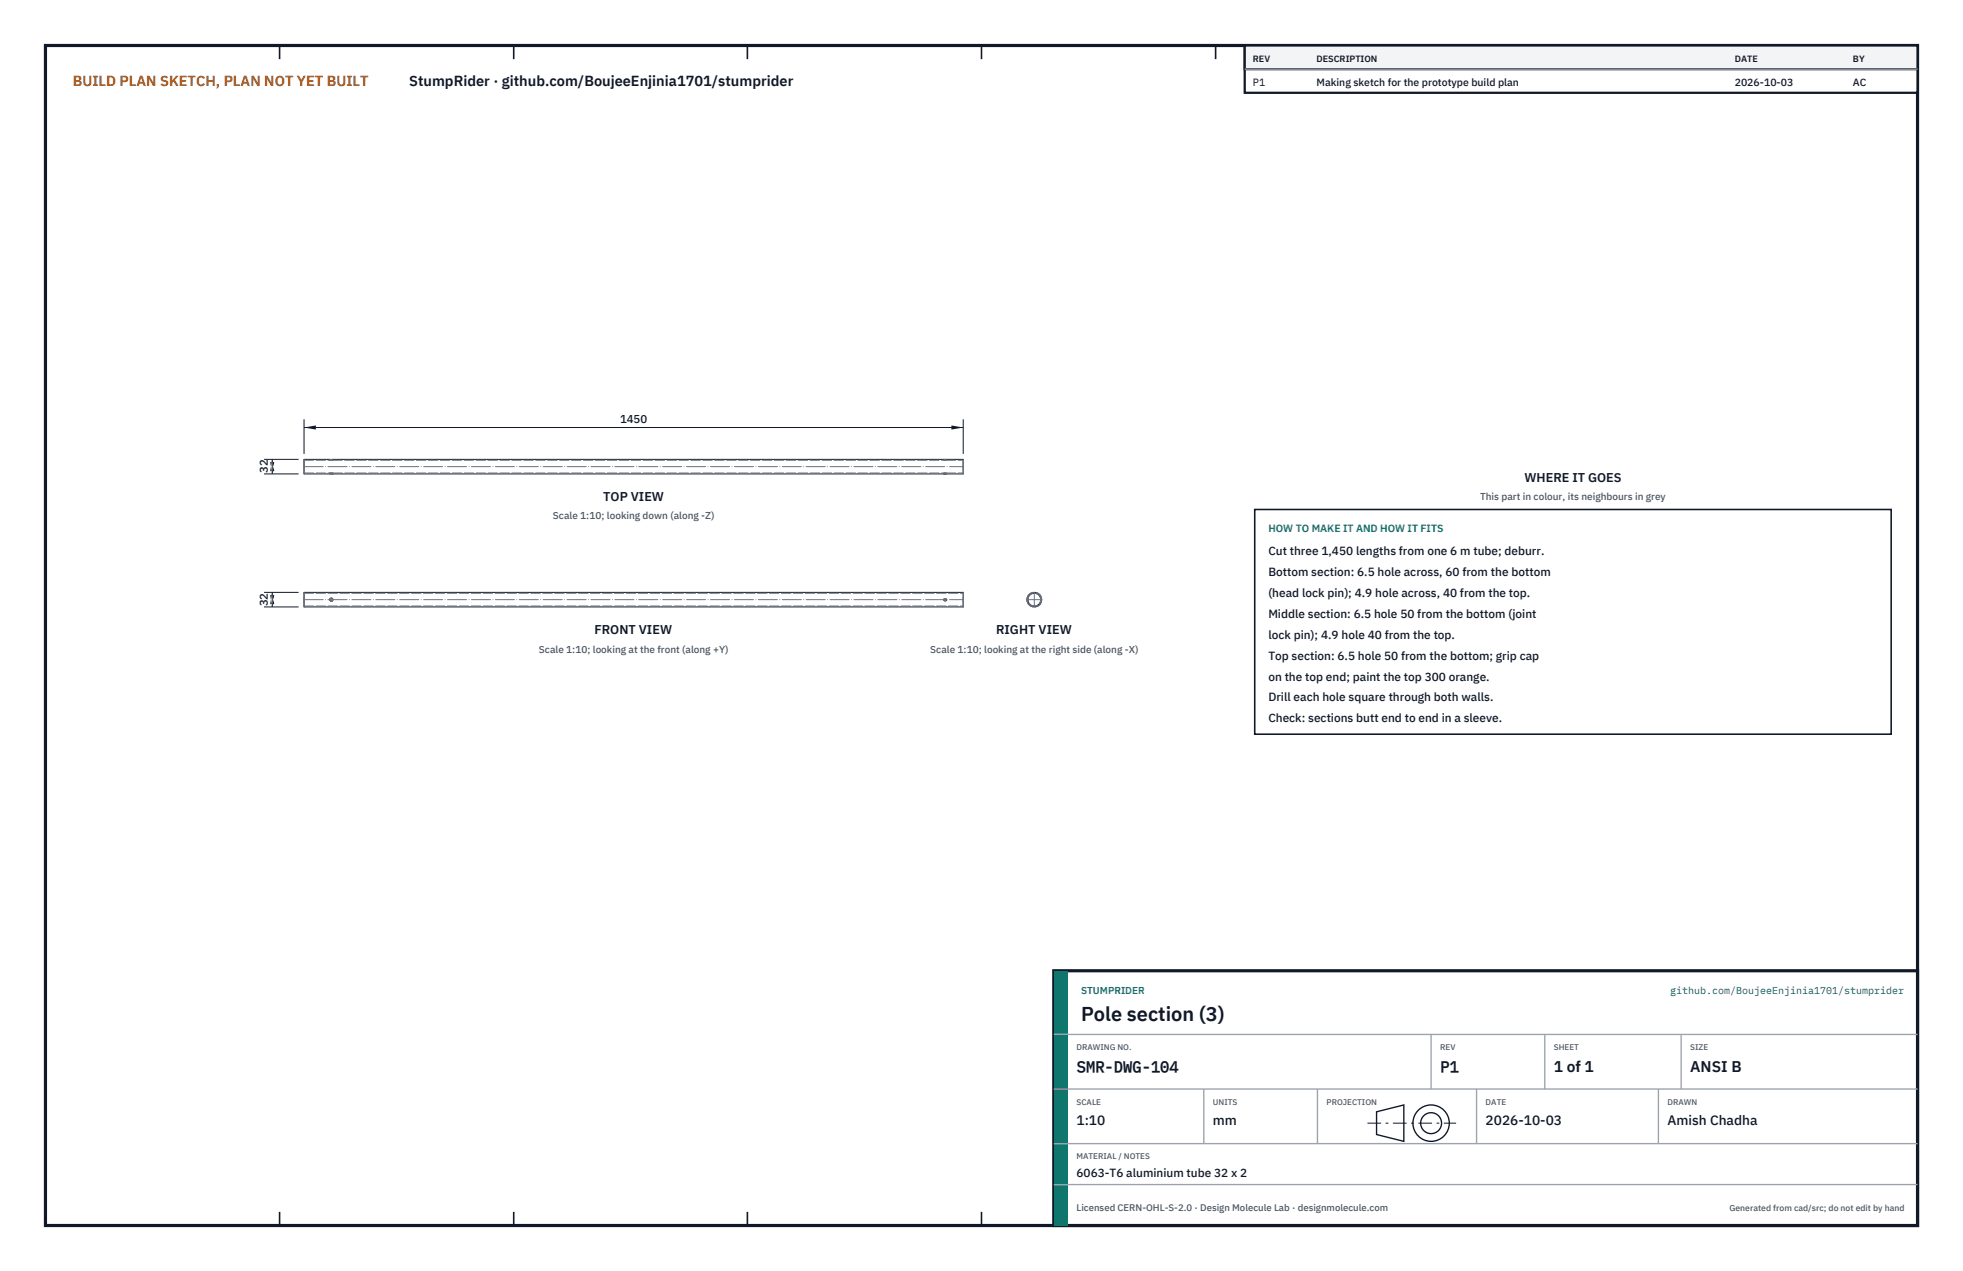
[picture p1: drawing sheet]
<svg xmlns="http://www.w3.org/2000/svg" width="432mm" height="279mm" viewBox="0 0 432 279" stroke-linecap="round" stroke-linejoin="round" font-family="sans-serif">
<defs><g id="words">
<text font-size="4.4" fill="#111827" x="237.8" y="224.4">Pole section (3)</text>
<g font-size="3.4" fill="#111827">
<text x="236.8" y="235.6">SMR-DWG-104</text>
<text x="316.8" y="235.6">P1</text>
<text x="341.8" y="235.6">1 of 1</text>
<text x="371.8" y="235.6">ANSI B</text>
</g>
<text font-size="3.2" fill="#b45309" x="16" y="19">BUILD PLAN SKETCH, PLAN NOT YET BUILT</text>
<text font-size="3.2" fill="#111827" x="90" y="19">StumpRider · github.com/BoujeeEnjinia1701/stumprider</text>
<g font-size="3" fill="#111827">
<text x="236.8" y="247.2">1:10</text>
<text x="266.8" y="247.2">mm</text>
<text x="326.8" y="247.2">2026-10-03</text>
<text x="366.8" y="247.2">Amish Chadha</text>
</g>
<g font-size="2.8" fill="#111827">
<text x="335.3" y="106">WHERE IT GOES</text>
<text x="132.7" y="110.2">TOP VIEW</text>
<text x="130.8" y="139.4">FRONT VIEW</text>
<text x="219.1" y="139.4">RIGHT VIEW</text>
</g>
<g font-size="2.6" fill="#111827">
<text x="279" y="122">Cut three 1,450 lengths from one 6 m tube; deburr.</text>
<text x="279" y="126.6">Bottom section: 6.5 hole across, 60 from the bottom</text>
<text x="279" y="131.2">(head lock pin); 4.9 hole across, 40 from the top.</text>
<text x="279" y="135.8">Middle section: 6.5 hole 50 from the bottom (joint</text>
<text x="279" y="140.4">lock pin); 4.9 hole 40 from the top.</text>
<text x="279" y="145">Top section: 6.5 hole 50 from the bottom; grip cap</text>
<text x="279" y="149.6">on the top end; paint the top 300 orange.</text>
<text x="279" y="154.2">Drill each hole square through both walls.</text>
<text x="279" y="158.8">Check: sections butt end to end in a sleeve.</text>
<text x="236.8" y="258.8">6063-T6 aluminium tube 32 x 2</text>
</g>
<g font-size="2.5" fill="#111827">
<text x="136.4" y="93">1450</text>
<text x="58.9" y="104" transform="rotate(-90 58.9 104)">32</text>
<text x="58.9" y="133.3" transform="rotate(-90 58.9 133.3)">32</text>
</g>
<g font-size="2.3" fill="#111827">
<text x="275.6" y="18.8">P1</text>
<text x="289.6" y="18.8">Making sketch for the prototype build plan</text>
<text x="381.6" y="18.8">2026-10-03</text>
<text x="407.6" y="18.8">AC</text>
</g>
<text font-size="2.3" fill="#0f766e" x="279" y="117">HOW TO MAKE IT AND HOW IT FITS</text>
<g font-size="2.2" fill="#4b5563">
<text x="325.6" y="110">This part in colour, its neighbours in grey</text>
<text x="121.6" y="114.2">Scale 1:10; looking down (along -Z)</text>
<text x="118.5" y="143.4">Scale 1:10; looking at the front (along +Y)</text>
<text x="204.6" y="143.4">Scale 1:10; looking at the right side (along -X)</text>
</g>
<g font-size="2.2" fill="#0f766e">
<text x="237.8" y="218.4">STUMPRIDER</text>
<text x="367.4" y="218.4">github.com/BoujeeEnjinia1701/stumprider</text>
</g>
<text font-size="2.1" fill="#4b5563" x="236.8" y="266.2">Licensed CERN-OHL-S-2.0 · Design Molecule Lab · designmolecule.com</text>
<g font-size="2" fill="#111827">
<text x="275.6" y="13.6">REV</text>
<text x="289.6" y="13.6">DESCRIPTION</text>
<text x="381.6" y="13.6">DATE</text>
<text x="407.6" y="13.6">BY</text>
</g>
<text font-size="1.9" fill="#4b5563" x="380.4" y="266.2">Generated from cad/src; do not edit by hand</text>
<g font-size="1.8" fill="#4b5563">
<text x="236.8" y="230.8">DRAWING NO.</text>
<text x="316.8" y="230.8">REV</text>
<text x="341.8" y="230.8">SHEET</text>
<text x="371.8" y="230.8">SIZE</text>
<text x="236.8" y="242.8">SCALE</text>
<text x="266.8" y="242.8">UNITS</text>
<text x="291.8" y="242.8">PROJECTION</text>
<text x="326.8" y="242.8">DATE</text>
<text x="366.8" y="242.8">DRAWN</text>
<text x="236.8" y="254.8">MATERIAL / NOTES</text>
</g>
</g></defs>
<path d="M10 10h411.8v259.4h-411.8z" fill="none" stroke="#111827" stroke-width=".7" stroke-linecap="butt"/>
<g fill="none" stroke="#111827" stroke-width=".35">
<path d="M61.5 10v3M113 10v3M164.4 10v3M215.9 10v3M267.4 10v3M318.9 10v3M370.3 10v3M61.5 266.4v3M113 266.4v3M164.4 266.4v3M215.9 266.4v3M267.4 266.4v3"/>
<path d="M318.9 266.4v3M370.3 266.4v3"/>
</g>
<g fill="none" stroke="#111727" stroke-width=".22">
<path d="M72.8 101h.1M72.8 104.1v.1M72.9 101h.1M72.9 104.1h.1M72.9 104.1l.2 .1M73.1 101h-.2M73.1 104.2h.1M73.1 101h.1M73.2 101h-.1M73.2 101h-6.3v3.2h6.3M73.2 104.2h134.4M73.2 101h134.4"/>
<path d="M207.6 101h.5M207.6 101h.1M207.6 104.2h.5M207.7 104.2h-.1M207.8 101h.1M207.8 104.2h.1M207.9 101h.1M207.9 104.2h.1M207.9 104.2h.2M208.1 101h-.2M208.1 104.2h.1M208.1 101h.1"/>
<path d="M208.1 101h3.8v3.2h-3.8M66.9 130.2h145v3.2h-145zM72.6 131.8h.1M72.6 131.8v.1M72.6 131.9h.1M72.6 131.9l.3 .2M72.6 131.6v.1M72.6 131.6h.1M72.6 131.6a.32 .32 0 0 1 .6 .1 .32 .32 0 0 1-.3 .4M72.9 132.1h.1M207.7 132h.1M207.7 132l.2 .1"/>
<path d="M207.7 131.6l.4 .1-.1 .3M208 132h.1M225.9 132.1h.1M226.1 131.6v.4M226.1 132v.1M226.1 131.6h.1M226.1 132l.1 .1M226.1 131.6v.3M226.1 131.5v.1M228.9 131.5v.6M228.9 132v.1M228.9 131.6h.1"/>
<path d="M228.9 131.6v.4M229.1 132.1h.1"/>
<circle cx="72.9" cy="131.8" r=".32"/>
<circle cx="207.9" cy="131.8" r=".25"/>
<circle cx="227.5" cy="131.8" r="1.61"/>
<circle cx="227.5" cy="131.8" r="1.41"/>
</g>
<g fill="none" stroke="#6a7180" stroke-width=".22" stroke-dasharray="2.1 .5">
<path d="M66.9 102.6v-1.6M66.9 104.2v-1.6M66.9 102.6v-1.4M66.9 101.2v2.8M66.9 104v-1.4M66.9 104h5.7M66.9 101.2h5.7M72.6 101h.2M72.6 104.2h.2M72.6 101.2h.3M72.6 104l.3-.1M72.6 101v.2"/>
<path d="M72.6 104v.2M72.8 101h.1M72.8 104.1h.1M72.9 101h.1M72.9 104.1h.1M72.9 101.2h.3M72.9 103.9l.3 .1M73.1 101h.1M73.1 104.2h.1M73.2 101.2h-.6M73.2 104h-.6M73.2 101v.2"/>
<path d="M73.2 104v.2M73.2 104h134.4M73.2 101.2h134.4M207.6 101.2h.3M207.6 104h.3M207.6 101v.2M207.6 104v.2M207.7 101h.1M207.7 104.2h.1M207.8 101h.1M207.8 104.2h.1M207.9 101h.1"/>
<path d="M207.9 104.2h.1M207.9 101.2h.2M207.9 104h.2M208.1 101h.1M208.1 104.2h.1M208.1 101.2h-.5M208.1 104h-.5M208.1 101v.2M208.1 104v.2M208.1 104h3.8M208.1 101.2h3.8M211.9 102.6v-1.6"/>
<path d="M211.9 104.2v-1.6M211.9 102.6v-1.4M211.9 101.2v2.8M211.9 104v-1.4M66.9 133.4v-3.2M66.9 133.2v-2.8M66.9 130.4v2.8M66.9 133.2h145M66.9 130.4h145M72.6 131.8h.1M72.6 131.9h.1M72.6 131.7v.1"/>
<path d="M72.6 132h.1M72.6 131.6h.1M72.9 132.1h.1M72.9 132.1a.32 .32 0 0 0 .3-.4 .32 .32 0 0 0-.6-.1 .32 .32 0 0 0 .2 .5h.1M207.7 132h.1M207.7 131.6v.4M207.9 132.1a.24 .24 0 0 0 .2-.4 .24 .24 0 0 0-.4 0 .24 .24 0 0 0 .1 .4h.1M207.9 132.1l.1-.1M208 132h.1M211.9 133.4v-3.2M211.9 133.2v-2.8M211.9 130.4v2.8"/>
<path d="M225.9 132.1v-.5M225.9 131.6v.5M226 132.1v-.6M226 131.5v.6M226.1 131.8h.1M226.1 131.9v.1M226.1 131.7v-.1M226.1 131.6h.1M226.1 132h.1M226.1 132.1h-.2M226.1 132.1v-.5M226.1 131.6h-.2"/>
<path d="M226.1 131.5l.1 .6M226.2 132.1h-.2M226.2 131.5h-.2M228.9 131.5v.6M228.9 131.6v.5M228.9 132h.1M228.9 131.6h.1M228.9 131.7v-.1M229.1 132.1v-.6M229.1 131.5v.6M229.1 132.1h-.2M229.1 131.5h-.2"/>
<path d="M229.1 132.1v-.5M229.1 131.6v.5M229.1 131.6h-.2"/>
<circle cx="227.5" cy="131.8" r="1.61"/>
<circle cx="227.5" cy="131.8" r="1.41"/>
</g>
<path d="M66.9 102.6h145M66.9 131.8h145M225.9 131.8h3.2M227.5 133.4v-3.2" fill="none" stroke="#6a7180" stroke-width=".22" stroke-dasharray="4.2 .5 0 .5"/>
<path d="M66.9 92.2v7.6M66.9 94h145M211.9 92.2v7.6" fill="none" stroke="#111827" stroke-width=".22"/>
<path d="M66.9 94l2.6-.5v.9zM209.3 93.5v.9l2.6-.4z" fill="#111827"/>
<path d="M58.1 101h7.6M58.1 104.2h7.6M59.9 101v3.2" fill="none" stroke="#111827" stroke-width=".22"/>
<path d="M59.9 101l-.5 2.6h.9zM59.4 101.6h.9l-.4 2.6z" fill="#111827"/>
<path d="M58.1 130.2h7.6M58.1 133.4h7.6M59.9 130.2v3.2" fill="none" stroke="#111827" stroke-width=".22"/>
<path d="M59.9 130.2l-.5 2.6h.9zM59.4 130.8h.9l-.4 2.6z" fill="#111827"/>
<path d="M276 112h140v49.4h-140z" fill="#fff" stroke="#111827" stroke-width=".35"/>
<path d="M273.8 10h148v10.4h-148z" fill="#fff" stroke="#111827" stroke-width=".5"/>
<path d="M273.8 10h148v5.2h-148z" fill="#f3f4f6" stroke="#111827" stroke-width=".5"/>
<path d="M273.8 15.2h148" fill="none" stroke="#9ca3af" stroke-width=".3"/>
<path d="M231.8 213.4h190v56h-190z" fill="#fff" stroke="#111827" stroke-width=".7" stroke-linecap="butt"/>
<path d="M231.8 213.4h3v56h-3z" fill="#0f766e"/>
<path d="M231.8 227.4h190M231.8 239.4h190M264.8 239.4v12M289.8 239.4v12M314.8 227.4v12M324.8 239.4v12M339.8 227.4v12M364.8 239.4v12M369.8 227.4v12M231.8 251.4h190M231.8 260.4h190" fill="none" stroke="#9ca3af" stroke-width=".3"/>
<g fill="none" stroke="#111827" stroke-width=".3">
<path d="M302.8 244.4l6-1.5v8l-6-1.5z"/>
<circle cx="314.8" cy="246.9" r="4"/>
<circle cx="314.8" cy="246.9" r="2.3"/>
</g>
<path d="M300.8 246.9h19.5" fill="none" stroke="#111827" stroke-width=".22" stroke-dasharray="3 1 .6 1" stroke-linecap="butt"/>
<use href="#words"/>
</svg>
